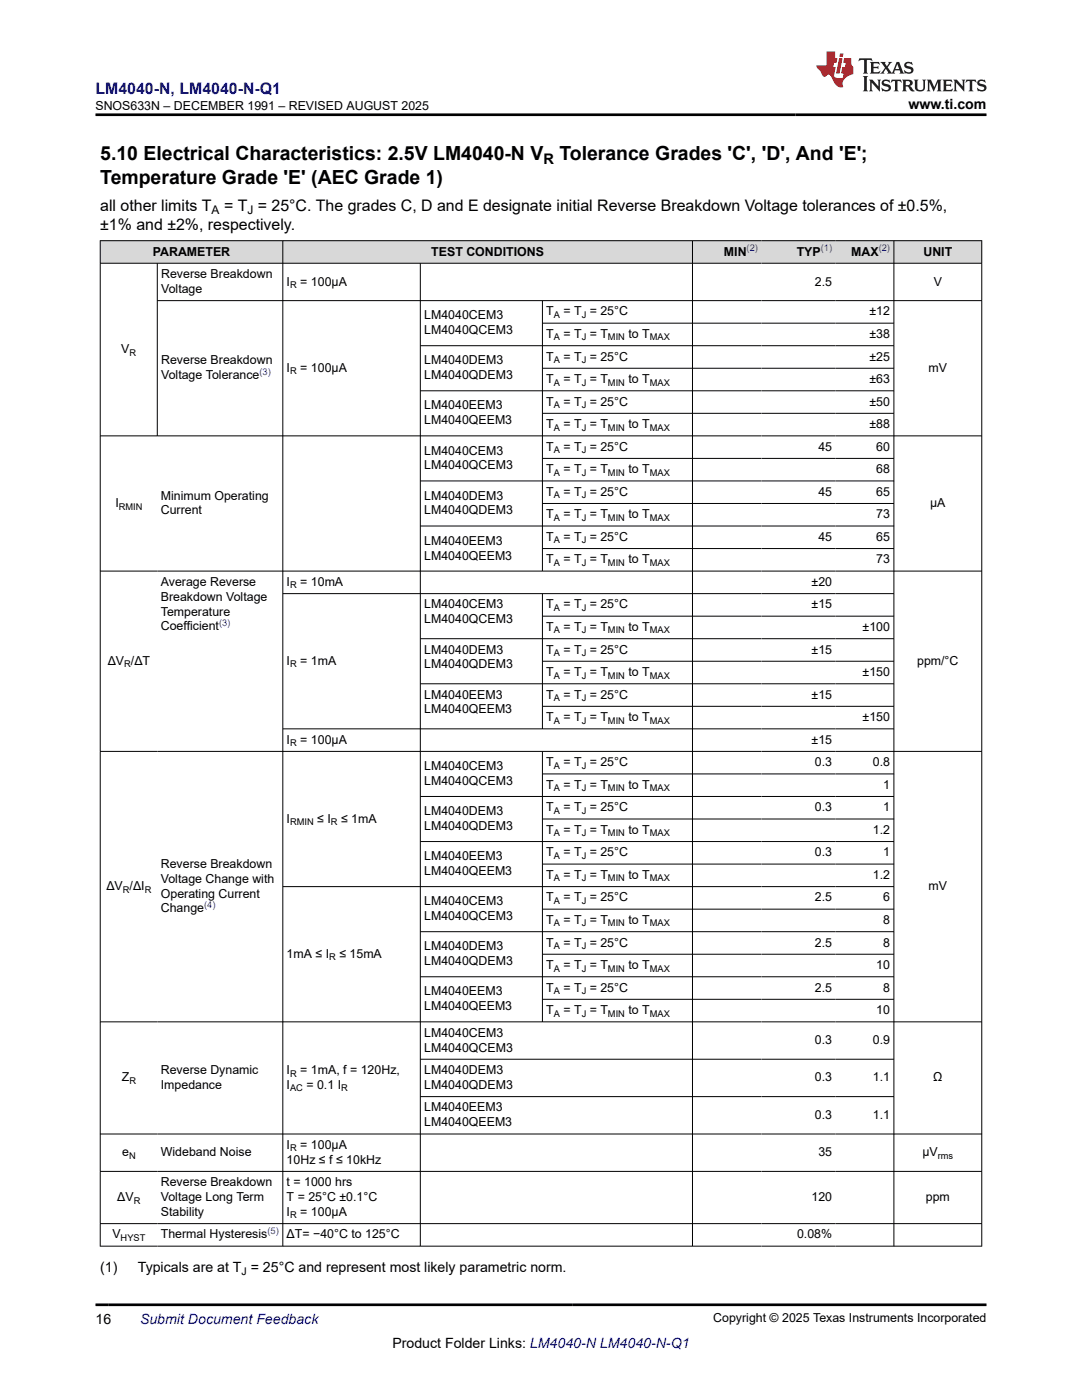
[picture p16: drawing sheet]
<svg xmlns="http://www.w3.org/2000/svg" width="216mm" height="279mm" viewBox="0 0 216 279" stroke-linecap="round" stroke-linejoin="round" font-family="sans-serif">
<defs><g id="words">
<g font-size="3.9">
<text x="20" y="32">5.10 Electrical Characteristics: 2.5V LM4040-N V</text>
<text x="111.6" y="32">Tolerance Grades 'C', 'D', And 'E';</text>
<text x="20" y="36.7">Temperature Grade 'E' (AEC Grade 1)</text>
</g>
<text font-size="3.2" fill="#00f" x="19" y="18.7">LM4040-N, LM4040-N-Q1</text>
<g font-size="3.2">
<text x="20" y="42.1">all other limits T</text>
<text x="20" y="45.9">±1% and ±2%, respectively.</text>
<text x="44.7" y="42.1">= T = 25°C. The grades C, D and E designate initial Reverse Breakdown Voltage tolerances of ±0.5%,</text>
</g>
<text font-size="2.9" x="108.4" y="32.8">R</text>
<g font-size="2.8">
<text x="181.3" y="21.8">www.ti.com</text>
<text x="20" y="253.9">(1)</text>
<text x="27.5" y="253.9">Typicals are at T = 25°C and represent most likely parametric norm.</text>
<text x="19" y="264.2">16</text>
<text x="78.3" y="269">Product Folder Links: LM4040-N LM4040-N-Q1</text>
</g>
<text font-size="2.8" fill="#00f" x="27.9" y="264.2">Submit Document Feedback</text>
<g font-size="2.5">
<text x="19" y="21.9">SNOS633N – DECEMBER 1991 – REVISED AUGUST 2025</text>
<text x="30.5" y="51">PARAMETER</text>
<text x="86.1" y="51">TEST CONDITIONS</text>
<text x="144.5" y="51">MIN</text>
<text x="159" y="51">TYP</text>
<text x="169.8" y="51">MAX</text>
<text x="184.3" y="51">UNIT</text>
<text x="32.2" y="55.5">Reverse Breakdown</text>
<text x="32.2" y="58.5">Voltage</text>
<text x="57.2" y="57">I</text>
<text x="59.9" y="57">= 100μA</text>
<text x="162.6" y="57">2.5</text>
<text x="186.3" y="57">V</text>
<text x="84.6" y="63.7">LM4040CEM3</text>
<text x="109" y="63">T</text>
<text x="112.4" y="63">= T = 25°C</text>
<text x="173.5" y="63">±12</text>
<text x="24.2" y="70.5">V</text>
<text x="84.6" y="66.7">LM4040QCEM3</text>
<text x="109" y="67.5">T</text>
<text x="109" y="72">T</text>
<text x="112.4" y="67.5">= T = T</text>
<text x="112.4" y="72">= T = 25°C</text>
<text x="125.4" y="67.5">to T</text>
<text x="173.5" y="67.5">±38</text>
<text x="173.5" y="72">±25</text>
<text x="32.2" y="72.7">Reverse Breakdown</text>
<text x="32.2" y="75.7">Voltage Tolerance</text>
<text x="57.2" y="74.2">I</text>
<text x="59.9" y="74.2">= 100μA</text>
<text x="84.6" y="72.7">LM4040DEM3</text>
<text x="84.6" y="75.7">LM4040QDEM3</text>
<text x="109" y="76.5">T</text>
<text x="112.4" y="76.5">= T = T</text>
<text x="125.4" y="76.5">to T</text>
<text x="173.5" y="76.5">±63</text>
<text x="185.3" y="74.2">mV</text>
<text x="84.6" y="81.7">LM4040EEM3</text>
<text x="109" y="81">T</text>
<text x="112.4" y="81">= T = 25°C</text>
<text x="173.5" y="81">±50</text>
<text x="84.6" y="84.7">LM4040QEEM3</text>
<text x="109" y="85.4">T</text>
<text x="109" y="89.9">T</text>
<text x="112.4" y="85.4">= T = T</text>
<text x="112.4" y="89.9">= T = 25°C</text>
<text x="125.4" y="85.4">to T</text>
<text x="163.3" y="89.9">45</text>
<text x="173.5" y="85.4">±88</text>
<text x="174.9" y="89.9">60</text>
<text x="84.6" y="90.7">LM4040CEM3</text>
<text x="84.6" y="93.7">LM4040QCEM3</text>
<text x="109" y="94.4">T</text>
<text x="112.4" y="94.4">= T = T</text>
<text x="125.4" y="94.4">to T</text>
<text x="174.9" y="94.4">68</text>
<text x="23" y="101.2">I</text>
<text x="32.1" y="99.7">Minimum Operating</text>
<text x="84.6" y="99.7">LM4040DEM3</text>
<text x="109" y="98.9">T</text>
<text x="112.4" y="98.9">= T = 25°C</text>
<text x="163.3" y="98.9">45</text>
<text x="174.9" y="98.9">65</text>
<text x="185.6" y="101.2">μA</text>
<text x="32.1" y="102.7">Current</text>
<text x="84.6" y="102.7">LM4040QDEM3</text>
<text x="109" y="103.4">T</text>
<text x="109" y="107.9">T</text>
<text x="112.4" y="103.4">= T = T</text>
<text x="112.4" y="107.9">= T = 25°C</text>
<text x="125.4" y="103.4">to T</text>
<text x="163.3" y="107.9">45</text>
<text x="174.9" y="103.4">73</text>
<text x="174.9" y="107.9">65</text>
<text x="84.6" y="108.7">LM4040EEM3</text>
<text x="84.6" y="111.7">LM4040QEEM3</text>
<text x="109" y="112.4">T</text>
<text x="112.4" y="112.4">= T = T</text>
<text x="125.4" y="112.4">to T</text>
<text x="174.9" y="112.4">73</text>
<text x="32.1" y="116.9">Average Reverse</text>
<text x="32.1" y="119.9">Breakdown Voltage</text>
<text x="57.2" y="116.9">I</text>
<text x="59.9" y="116.9">= 10mA</text>
<text x="161.9" y="116.9">±20</text>
<text x="32.1" y="122.9">Temperature</text>
<text x="32.1" y="125.8">Coefficient</text>
<text x="84.6" y="121.4">LM4040CEM3</text>
<text x="84.6" y="124.4">LM4040QCEM3</text>
<text x="109" y="121.4">T</text>
<text x="109" y="125.9">T</text>
<text x="112.4" y="121.4">= T = 25°C</text>
<text x="112.4" y="125.9">= T = T</text>
<text x="125.4" y="125.9">to T</text>
<text x="161.9" y="121.4">±15</text>
<text x="172.1" y="125.9">±100</text>
<text x="84.6" y="130.4">LM4040DEM3</text>
<text x="109" y="130.4">T</text>
<text x="112.4" y="130.4">= T = 25°C</text>
<text x="161.9" y="130.4">±15</text>
<text x="21.5" y="132.7">ΔV /ΔT</text>
<text x="57.2" y="132.7">I</text>
<text x="59.9" y="132.7">= 1mA</text>
<text x="84.6" y="133.4">LM4040QDEM3</text>
<text x="109" y="134.9">T</text>
<text x="112.4" y="134.9">= T = T</text>
<text x="125.4" y="134.9">to T</text>
<text x="172.1" y="134.9">±150</text>
<text x="183" y="132.7">ppm/°C</text>
<text x="84.6" y="139.4">LM4040EEM3</text>
<text x="84.6" y="142.4">LM4040QEEM3</text>
<text x="109" y="139.4">T</text>
<text x="109" y="143.9">T</text>
<text x="112.4" y="139.4">= T = 25°C</text>
<text x="112.4" y="143.9">= T = T</text>
<text x="125.4" y="143.9">to T</text>
<text x="161.9" y="139.4">±15</text>
<text x="172.1" y="143.9">±150</text>
<text x="57.2" y="148.4">I</text>
<text x="59.9" y="148.4">= 100μA</text>
<text x="161.9" y="148.4">±15</text>
<text x="84.6" y="153.7">LM4040CEM3</text>
<text x="109" y="152.9">T</text>
<text x="112.4" y="152.9">= T = 25°C</text>
<text x="162.6" y="152.9">0.3</text>
<text x="174.2" y="152.9">0.8</text>
<text x="84.6" y="156.6">LM4040QCEM3</text>
<text x="109" y="157.4">T</text>
<text x="109" y="161.9">T</text>
<text x="112.4" y="157.4">= T = T</text>
<text x="112.4" y="161.9">= T = 25°C</text>
<text x="125.4" y="157.4">to T</text>
<text x="162.6" y="161.9">0.3</text>
<text x="176.2" y="157.4">1</text>
<text x="176.2" y="161.9">1</text>
<text x="57.2" y="164.2">I</text>
<text x="63.3" y="164.2">≤ I</text>
<text x="68.1" y="164.2">≤ 1mA</text>
<text x="84.6" y="162.7">LM4040DEM3</text>
<text x="84.6" y="165.6">LM4040QDEM3</text>
<text x="109" y="166.4">T</text>
<text x="112.4" y="166.4">= T = T</text>
<text x="125.4" y="166.4">to T</text>
<text x="174.2" y="166.4">1.2</text>
<text x="32.1" y="173.2">Reverse Breakdown</text>
<text x="84.6" y="171.7">LM4040EEM3</text>
<text x="109" y="170.9">T</text>
<text x="112.4" y="170.9">= T = 25°C</text>
<text x="162.6" y="170.9">0.3</text>
<text x="176.2" y="170.9">1</text>
<text x="21.2" y="177.7">ΔV /ΔI</text>
<text x="32.1" y="176.2">Voltage Change with</text>
<text x="32.1" y="179.1">Operating Current</text>
<text x="84.6" y="174.6">LM4040QEEM3</text>
<text x="109" y="175.4">T</text>
<text x="109" y="179.9">T</text>
<text x="112.4" y="175.4">= T = T</text>
<text x="112.4" y="179.9">= T = 25°C</text>
<text x="125.4" y="175.4">to T</text>
<text x="162.6" y="179.9">2.5</text>
<text x="174.2" y="175.4">1.2</text>
<text x="176.2" y="179.9">6</text>
<text x="185.3" y="177.7">mV</text>
<text x="32.1" y="182.1">Change</text>
<text x="84.6" y="180.7">LM4040CEM3</text>
<text x="84.6" y="183.6">LM4040QCEM3</text>
<text x="109" y="184.4">T</text>
<text x="112.4" y="184.4">= T = T</text>
<text x="125.4" y="184.4">to T</text>
<text x="176.2" y="184.4">8</text>
<text x="57.2" y="191.1">1mA ≤ I</text>
<text x="67.7" y="191.1">≤ 15mA</text>
<text x="84.6" y="189.7">LM4040DEM3</text>
<text x="109" y="188.9">T</text>
<text x="112.4" y="188.9">= T = 25°C</text>
<text x="162.6" y="188.9">2.5</text>
<text x="176.2" y="188.9">8</text>
<text x="84.6" y="192.6">LM4040QDEM3</text>
<text x="109" y="193.4">T</text>
<text x="109" y="197.9">T</text>
<text x="112.4" y="193.4">= T = T</text>
<text x="112.4" y="197.9">= T = 25°C</text>
<text x="125.4" y="193.4">to T</text>
<text x="162.6" y="197.9">2.5</text>
<text x="174.9" y="193.4">10</text>
<text x="176.2" y="197.9">8</text>
<text x="84.6" y="198.7">LM4040EEM3</text>
<text x="84.6" y="201.6">LM4040QEEM3</text>
<text x="109" y="202.4">T</text>
<text x="112.4" y="202.4">= T = T</text>
<text x="125.4" y="202.4">to T</text>
<text x="174.9" y="202.4">10</text>
<text x="84.6" y="206.9">LM4040CEM3</text>
<text x="84.6" y="209.9">LM4040QCEM3</text>
<text x="162.6" y="208.4">0.3</text>
<text x="174.2" y="208.4">0.9</text>
<text x="24.3" y="215.8">Z</text>
<text x="32.1" y="214.4">Reverse Dynamic</text>
<text x="57.2" y="214.4">I</text>
<text x="59.9" y="214.4">= 1mA, f = 120Hz,</text>
<text x="84.6" y="214.4">LM4040DEM3</text>
<text x="162.6" y="215.8">0.3</text>
<text x="174.2" y="215.8">1.1</text>
<text x="186.2" y="215.8">Ω</text>
<text x="32.1" y="217.3">Impedance</text>
<text x="57.2" y="217.3">I</text>
<text x="61.1" y="217.3">= 0.1 I</text>
<text x="84.6" y="217.3">LM4040QDEM3</text>
<text x="84.6" y="221.8">LM4040EEM3</text>
<text x="84.6" y="224.8">LM4040QEEM3</text>
<text x="162.6" y="223.3">0.3</text>
<text x="174.2" y="223.3">1.1</text>
<text x="24.4" y="230.8">e</text>
<text x="32.1" y="230.8">Wideband Noise</text>
<text x="57.2" y="232.2">10Hz ≤ f ≤ 10kHz</text>
<text x="57.2" y="229.3">I</text>
<text x="59.9" y="229.3">= 100μA</text>
<text x="163.3" y="230.8">35</text>
<text x="184.1" y="230.8">μV</text>
<text x="23.4" y="239.7">ΔV</text>
<text x="32.1" y="236.7">Reverse Breakdown</text>
<text x="32.1" y="239.7">Voltage Long Term</text>
<text x="57.2" y="236.7">t = 1000 hrs</text>
<text x="57.2" y="239.7">T = 25°C ±0.1°C</text>
<text x="161.9" y="239.7">120</text>
<text x="184.7" y="239.7">ppm</text>
<text x="32.1" y="242.7">Stability</text>
<text x="57.2" y="242.7">I</text>
<text x="59.9" y="242.7">= 100μA</text>
<text x="22.4" y="247.2">V</text>
<text x="32.1" y="247.2">Thermal Hysteresis</text>
<text x="57.2" y="247.2">ΔT= −40°C to 125°C</text>
<text x="159" y="247.2">0.08%</text>
<text x="142.3" y="263.9">Copyright © 2025 Texas Instruments Incorporated</text>
</g>
<g font-size="2.4">
<text x="42.2" y="42.8">A</text>
<text x="49.4" y="42.8">J</text>
</g>
<text font-size="2.1" x="48.2" y="254.4">J</text>
<g font-size="1.9" fill="#00f">
<text x="149" y="50.2">(2)</text>
<text x="163.8" y="50.2">(1)</text>
<text x="175.3" y="50.2">(2)</text>
<text x="51.8" y="74.9">(3)</text>
<text x="43.7" y="125">(3)</text>
<text x="40.7" y="181.3">(4)</text>
<text x="53.4" y="246.3">(5)</text>
</g>
<g font-size="1.9">
<text x="57.9" y="57.5">R</text>
<text x="110.5" y="63.5">A</text>
<text x="116.1" y="63.5">J</text>
<text x="25.8" y="71">R</text>
<text x="110.5" y="68">A</text>
<text x="116.1" y="68">J</text>
<text x="121.3" y="68">MIN</text>
<text x="129.7" y="68">MAX</text>
<text x="57.9" y="74.7">R</text>
<text x="110.5" y="72.4">A</text>
<text x="110.5" y="76.9">A</text>
<text x="116.1" y="72.4">J</text>
<text x="116.1" y="76.9">J</text>
<text x="121.3" y="76.9">MIN</text>
<text x="129.7" y="76.9">MAX</text>
<text x="110.5" y="81.4">A</text>
<text x="116.1" y="81.4">J</text>
<text x="110.5" y="85.9">A</text>
<text x="116.1" y="85.9">J</text>
<text x="121.3" y="85.9">MIN</text>
<text x="129.7" y="85.9">MAX</text>
<text x="110.5" y="90.4">A</text>
<text x="110.5" y="94.9">A</text>
<text x="116.1" y="90.4">J</text>
<text x="116.1" y="94.9">J</text>
<text x="121.3" y="94.9">MIN</text>
<text x="129.7" y="94.9">MAX</text>
<text x="23.7" y="101.7">RMIN</text>
<text x="110.5" y="99.4">A</text>
<text x="116.1" y="99.4">J</text>
<text x="110.5" y="103.9">A</text>
<text x="116.1" y="103.9">J</text>
<text x="121.3" y="103.9">MIN</text>
<text x="129.7" y="103.9">MAX</text>
<text x="110.5" y="108.4">A</text>
<text x="110.5" y="112.9">A</text>
<text x="116.1" y="108.4">J</text>
<text x="116.1" y="112.9">J</text>
<text x="121.3" y="112.9">MIN</text>
<text x="129.7" y="112.9">MAX</text>
<text x="57.9" y="117.4">R</text>
<text x="110.5" y="121.9">A</text>
<text x="116.1" y="121.9">J</text>
<text x="110.5" y="126.4">A</text>
<text x="110.5" y="130.9">A</text>
<text x="116.1" y="126.4">J</text>
<text x="116.1" y="130.9">J</text>
<text x="121.3" y="126.4">MIN</text>
<text x="129.7" y="126.4">MAX</text>
<text x="24.8" y="133.2">R</text>
<text x="57.9" y="133.2">R</text>
<text x="110.5" y="135.4">A</text>
<text x="116.1" y="135.4">J</text>
<text x="121.3" y="135.4">MIN</text>
<text x="129.7" y="135.4">MAX</text>
<text x="110.5" y="139.9">A</text>
<text x="116.1" y="139.9">J</text>
<text x="57.9" y="148.9">R</text>
<text x="110.5" y="144.4">A</text>
<text x="116.1" y="144.4">J</text>
<text x="121.3" y="144.4">MIN</text>
<text x="129.7" y="144.4">MAX</text>
<text x="110.5" y="153.4">A</text>
<text x="116.1" y="153.4">J</text>
<text x="110.5" y="157.9">A</text>
<text x="116.1" y="157.9">J</text>
<text x="121.3" y="157.9">MIN</text>
<text x="129.7" y="157.9">MAX</text>
<text x="57.9" y="164.7">RMIN</text>
<text x="66" y="164.7">R</text>
<text x="110.5" y="162.4">A</text>
<text x="110.5" y="166.9">A</text>
<text x="116.1" y="162.4">J</text>
<text x="116.1" y="166.9">J</text>
<text x="121.3" y="166.9">MIN</text>
<text x="129.7" y="166.9">MAX</text>
<text x="110.5" y="171.4">A</text>
<text x="116.1" y="171.4">J</text>
<text x="24.5" y="178.1">R</text>
<text x="28.9" y="178.1">R</text>
<text x="110.5" y="175.9">A</text>
<text x="116.1" y="175.9">J</text>
<text x="121.3" y="175.9">MIN</text>
<text x="129.7" y="175.9">MAX</text>
<text x="110.5" y="180.4">A</text>
<text x="110.5" y="184.9">A</text>
<text x="116.1" y="180.4">J</text>
<text x="116.1" y="184.9">J</text>
<text x="121.3" y="184.9">MIN</text>
<text x="129.7" y="184.9">MAX</text>
<text x="65.7" y="191.6">R</text>
<text x="110.5" y="189.4">A</text>
<text x="116.1" y="189.4">J</text>
<text x="110.5" y="193.9">A</text>
<text x="116.1" y="193.9">J</text>
<text x="121.3" y="193.9">MIN</text>
<text x="129.7" y="193.9">MAX</text>
<text x="110.5" y="198.4">A</text>
<text x="110.5" y="202.9">A</text>
<text x="116.1" y="198.4">J</text>
<text x="116.1" y="202.9">J</text>
<text x="121.3" y="202.9">MIN</text>
<text x="129.7" y="202.9">MAX</text>
<text x="57.9" y="214.8">R</text>
<text x="25.8" y="216.3">R</text>
<text x="57.9" y="217.8">AC</text>
<text x="68.1" y="217.8">R</text>
<text x="25.7" y="231.3">N</text>
<text x="57.9" y="229.8">R</text>
<text x="187.1" y="231.3">rms</text>
<text x="26.7" y="240.2">R</text>
<text x="57.9" y="243.2">R</text>
<text x="24.1" y="247.7">HYST</text>
</g>
</g></defs>
<g fill="#d8d8d8">
<path d="M20 48h175.9v4.5h-175.9z" fill-rule="evenodd"/>
<path d="M20.1 48.1h36.3v4.4h-36.3z" fill-rule="evenodd"/>
<path d="M56.5 48.1h81.6v4.4h-81.6z" fill-rule="evenodd"/>
<path d="M138.2 48.1h13.8v4.4h-13.8z" fill-rule="evenodd"/>
<path d="M152 48.1h14.8v4.4h-14.8z" fill-rule="evenodd"/>
<path d="M166.8 48.1h11.5v4.4h-11.5z" fill-rule="evenodd"/>
<path d="M178.4 48.1h17.4v4.4h-17.4z" fill-rule="evenodd"/>
</g>
<g fill="none" stroke="#000" stroke-width=".2">
<path d="M19.9 48h176.1M19.9 52.5h176.1M20 48v200.8M31.4 52.5v34.5M31.4 60h164.6M56.4 48v200.8M83.9 52.5v196.3M108.2 60v54M138.2 48v200.8M178.4 48v200.8M195.9 48v200.8M83.9 69h94.5"/>
<path d="M83.9 78h94.5M108.2 64.5h70.2M108.2 73.5h70.2M19.9 87h176.1M83.9 96h94.5M108.2 82.5h70.2M108.2 91.5h70.2M19.9 114h176.1M56.4 118.5h122M83.9 105h94.5M108.2 118.5v27M108.2 100.5h70.2"/>
<path d="M108.2 109.5h70.2M83.9 127.5h94.5M83.9 136.5h94.5M108.2 123h70.2M108.2 132h70.2M19.9 150h176.1M83.9 159h94.5M108.2 150v54M108.2 141h70.2M108.2 154.5h70.2M178.4 145.5h-122M56.4 176.9h122"/>
<path d="M83.9 167.9h94.5M108.2 163.5h70.2M108.2 172.4h70.2M108.2 181.4h70.2M108.2 190.4h70.2M108.2 199.4h70.2M178.4 185.9h-94.5M178.4 194.9h-94.5M19.9 203.9h176.1M83.9 211.4h94.5M83.9 218.9h94.5M19.9 226.3h176.1"/>
<path d="M19.9 233.8h176.1M19.9 244.2h176.1M19.9 248.7h176.1"/>
</g>
<path d="M171.5 11.6l-.2 .6 .5-.2h.6v.1v2.2l-.2 .4h1l-.2-.4v-2.2v-.1h.5l.6 .2-.2-.6zM173.6 12.4l.2 .3v1.6l-.2 .4h1.9l.1-.6a1.08 1.08 0 0 1-1.3 .2v-.7h.6l.4 .2v-.7l-.4 .2h-.6v-.5l.2-.2a1 1 0 0 1 1 .3l-.1-.5zM175.7 12.4l.9 1.1-1 1.2h.9l-.2-.2 .5-.8 .4 .8-.2 .2h1.6l-.2-.2 .2-.5h.9l.1 .5-.1 .2h.9l-.2-.4-.8-1.9h-.5l-.9 2.1-.9-1.1 .9-1h-.8l.2 .2-.4 .6-.4-.6 .2-.2zM179 12.8l.4 1h-.7zM180.7 12.5a.65 .65 0 0 0-.2 .7 .65 .65 0 0 0 .6 .5l.6 .1 .1 .3a.79 .79 0 0 1-.7 .4 .79 .79 0 0 1-.7-.5l.1 .7 .2-.1a.93 .93 0 0 0 1.1 0 .93 .93 0 0 0 .4-.9 1.46 1.46 0 0 0-1.2-.6l-.1-.3a1.09 1.09 0 0 1 1.2 .2l-.2-.6-.1 .1-.5-.2zM172.2 15.2l.2 .4v2.2l-.2 .4h1l-.2-.4v-2.2l.2-.4zM173.4 15.9l.2 .4v1.5l-.2 .4h.8l-.3-.4 .1-1.3 1.6 1.8v-2l.2-.4h-.7l.1 .2 .1 1.1-1.2-1.3zM176.2 16a.65 .65 0 0 0-.2 .8 .65 .65 0 0 0 .6 .4l.6 .2 .1 .2a.79 .79 0 0 1-.7 .4 .79 .79 0 0 1-.7-.5l.1 .7 .2-.1a.93 .93 0 0 0 1.1 .1 .93 .93 0 0 0 .4-1 1.46 1.46 0 0 0-1.2-.5l-.1-.4a1.09 1.09 0 0 1 1.2 .2l-.1-.6-.2 .1-.5-.1zM177.9 15.9l-.1 .6a.63 .63 0 0 1 .8-.3v1.6l-.3 .4h1l-.2-.4v-1.6a.66 .66 0 0 1 .8 .3l-.1-.6zM180 15.9l.2 .4v1.5l-.2 .4h1l-.2-.2-.1-.7h.5l.1 .2a.79 .79 0 0 0 1.2 .6l-1-.9a.61 .61 0 0 0 .6-.6 .61 .61 0 0 0-.5-.7zM180.8 16.2h.1a.47 .47 0 0 1 .5 .1 .47 .47 0 0 1 .1 .5l-.1 .1-.7 .1zM182.3 15.9l.2 .2a2.27 2.27 0 0 0 .4 2 1.04 1.04 0 0 0 1.7-.7v-1.3l.2-.2h-.8l.2 .4v1.1a.6 .6 0 0 1-.6 .6 .6 .6 0 0 1-.6-.6v-1.1l.3-.4zM184.9 15.9l.2 .4v1.5l-.2 .4h.8l-.3-.4v-1.4l.9 1.9 .9-1.9v1.4l-.3 .4h1l-.2-.4v-1.5l.2-.4h-.8l-.7 1.5-.6-1.5zM188.1 15.9l.2 .4v1.5l-.2 .4h1.9l.1-.6a1.09 1.09 0 0 1-1.3 .2v-.7h.6l.4 .2v-.6l-.4 .2h-.6v-.6l.2-.1a1.01 1.01 0 0 1 1 .3l-.1-.6zM190.2 15.9l.3 .4v1.5l-.3 .4h.8l-.2-.4v-1.3l1.6 1.8v-2l.2-.4h-.7l.2 .2v1.1l-1.2-1.3zM192.8 15.9l-.1 .6a.63 .63 0 0 1 .8-.3v1.6l-.3 .4h1l-.2-.4v-1.6a.66 .66 0 0 1 .8 .3l-.1-.6zM195.2 16a.65 .65 0 0 0-.2 .8 .65 .65 0 0 0 .6 .4l.6 .2 .2 .2a.79 .79 0 0 1-.7 .4 .79 .79 0 0 1-.7-.5l.1 .7 .2-.1a.93 .93 0 0 0 1 .1 .93 .93 0 0 0 .5-1 1.46 1.46 0 0 0-1.3-.5v-.4a1.09 1.09 0 0 1 1.2 .2l-.2-.6-.2 .1-.5-.1z" fill="#231f20"/>
<path d="M164.9 10.3v2.7h-2l.1 .4 .8 1a.95 .95 0 0 0 1 .9 .59 .59 0 0 1 .5-.4 .59 .59 0 0 1 .5 .3l.4 .8a1.59 1.59 0 0 0 2.1 1.4 1.61 1.61 0 0 1 1-2.3l1-.3-.1-1.5a1.59 1.59 0 0 1-.3-1.7h-1.5l-.2 .9h.6l-.2 .9h-.5l-.2 .9v.3l.4 .1-.1 .9h-.7a.73 .73 0 0 1-1-.7l.3-1.5h-.5l.1-.9h.5l.2-.9h-.5v-1.3zM167.4 11.6l-.6 3.1h.7l.6-3.1zM167.6 10.7l-.1 .6h.7l.1-.6z" fill="#ed1c24"/>
<path d="M19 22.9h177.8M19 260.4h177.8" fill="none" stroke="#000" stroke-width=".53"/>
<use href="#words"/>
</svg>
